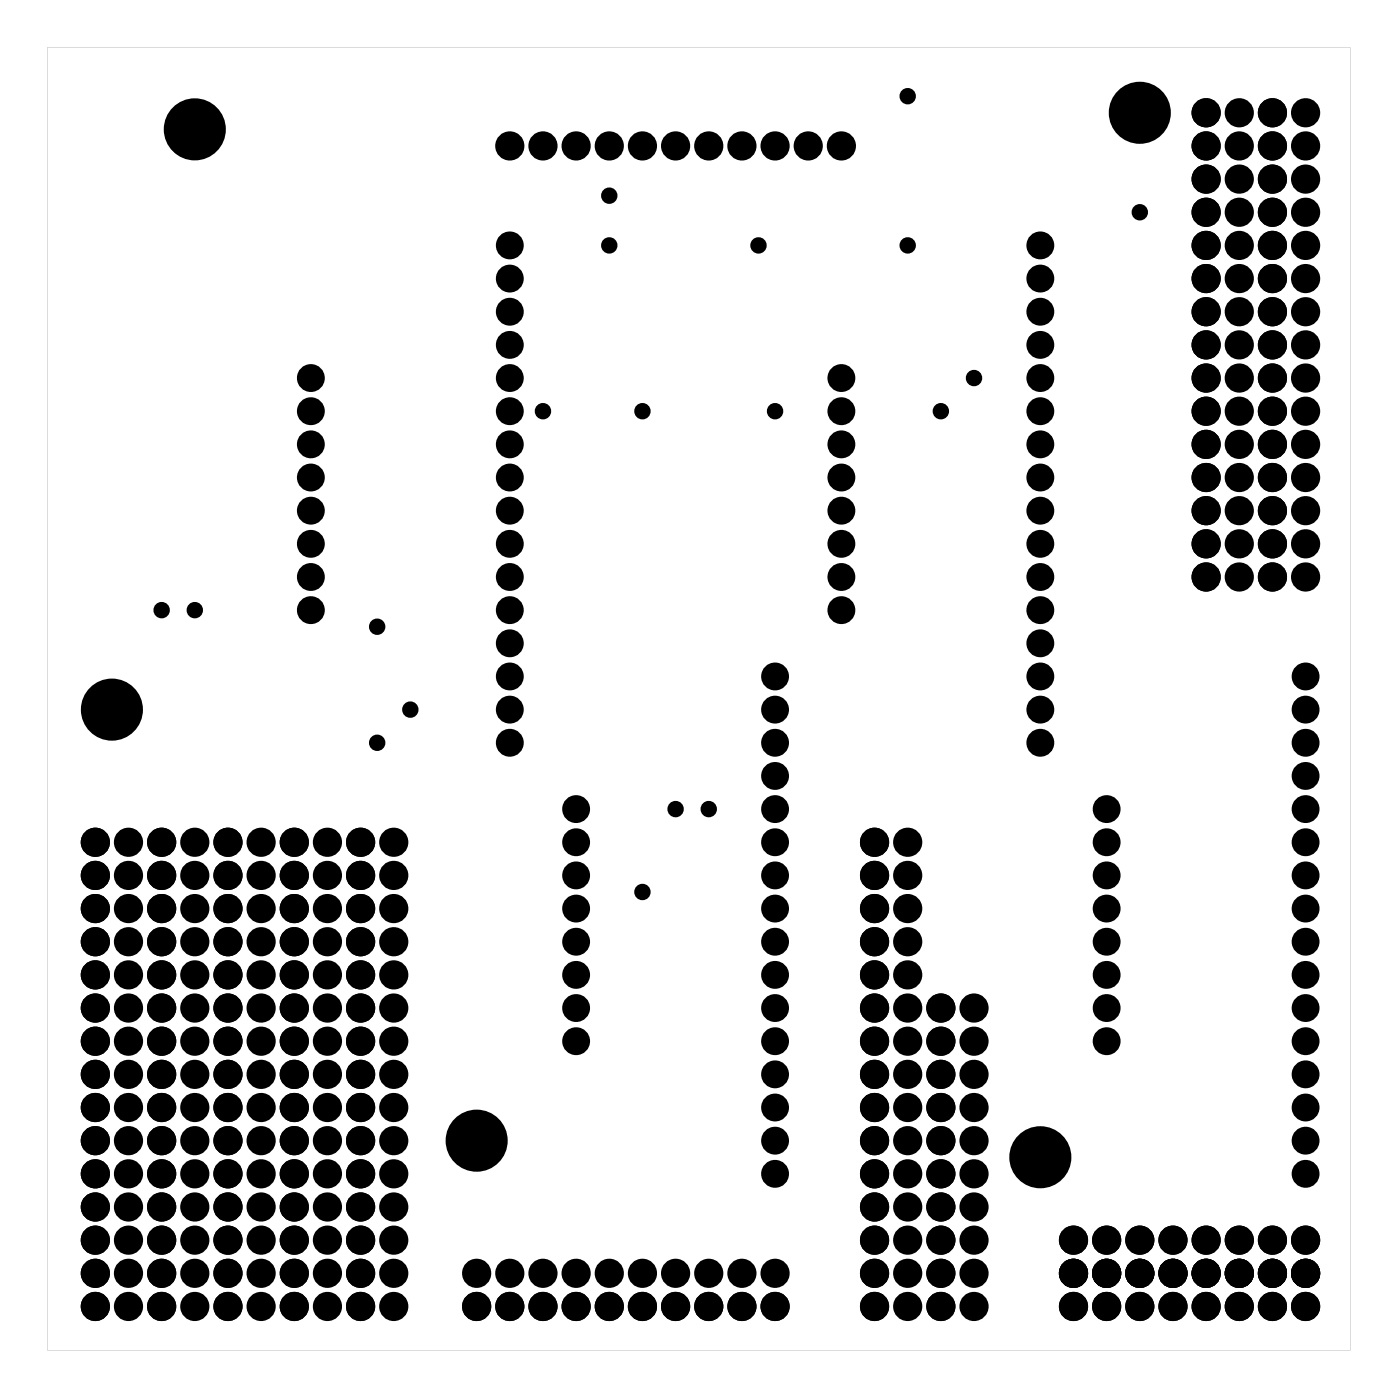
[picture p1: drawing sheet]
<svg xmlns="http://www.w3.org/2000/svg" width="107mm" height="107mm" viewBox="0 0 107 107" stroke-linecap="round" stroke-linejoin="round" font-family="sans-serif">
<path d="M3.6 3.6h99.8v99.8h-99.8zM3.6 3.6v99.8h99.8v-99.8z" fill="#000"/>
<g fill="#000">
<circle cx="14.9" cy="9.9" r="2"/>
<circle cx="39.1" cy="18.8" r=".72"/>
<circle cx="39.1" cy="11.2" r=".74"/>
<circle cx="41.6" cy="11.2" r=".74"/>
<circle cx="44.1" cy="11.2" r=".74"/>
<circle cx="46.7" cy="15" r=".35"/>
<circle cx="46.7" cy="18.8" r=".35"/>
<circle cx="46.7" cy="11.2" r=".74"/>
<circle cx="49.2" cy="11.2" r=".74"/>
<circle cx="51.8" cy="11.2" r=".74"/>
<circle cx="54.3" cy="11.2" r=".74"/>
<circle cx="56.8" cy="11.2" r=".74"/>
<circle cx="58.1" cy="18.8" r=".35"/>
<circle cx="59.4" cy="11.2" r=".74"/>
<circle cx="61.9" cy="11.2" r=".74"/>
<circle cx="64.5" cy="11.2" r=".74"/>
<circle cx="69.5" cy="7.4" r=".35"/>
<circle cx="69.5" cy="18.8" r=".35"/>
<circle cx="79.7" cy="18.8" r=".72"/>
<circle cx="87.3" cy="16.3" r=".35"/>
<circle cx="87.3" cy="8.6" r="2"/>
<circle cx="92.4" cy="18.8" r=".74"/>
<circle cx="92.4" cy="13.7" r=".74"/>
<circle cx="92.4" cy="16.3" r=".74"/>
<circle cx="92.4" cy="8.6" r=".74"/>
<circle cx="92.4" cy="11.2" r=".74"/>
<circle cx="94.9" cy="18.8" r=".74"/>
<circle cx="94.9" cy="13.7" r=".74"/>
<circle cx="94.9" cy="16.3" r=".74"/>
<circle cx="94.9" cy="8.6" r=".74"/>
<circle cx="94.9" cy="11.2" r=".74"/>
<circle cx="97.5" cy="18.8" r=".74"/>
<circle cx="97.5" cy="13.7" r=".74"/>
<circle cx="97.5" cy="16.3" r=".74"/>
<circle cx="97.5" cy="8.6" r=".74"/>
<circle cx="97.5" cy="11.2" r=".74"/>
<circle cx="100" cy="18.8" r=".74"/>
<circle cx="100" cy="13.7" r=".74"/>
<circle cx="100" cy="16.3" r=".74"/>
<circle cx="100" cy="8.6" r=".74"/>
<circle cx="100" cy="11.2" r=".74"/>
<circle cx="23.8" cy="36.6" r=".72"/>
<circle cx="23.8" cy="39.1" r=".72"/>
<circle cx="23.8" cy="34" r=".72"/>
<circle cx="23.8" cy="31.5" r=".72"/>
<circle cx="23.8" cy="29" r=".72"/>
<circle cx="39.1" cy="36.6" r=".72"/>
<circle cx="39.1" cy="39.1" r=".72"/>
<circle cx="39.1" cy="23.9" r=".72"/>
<circle cx="39.1" cy="21.3" r=".72"/>
<circle cx="39.1" cy="34" r=".72"/>
<circle cx="39.1" cy="29" r=".72"/>
<circle cx="39.1" cy="31.5" r=".72"/>
<circle cx="39.1" cy="26.4" r=".72"/>
<circle cx="41.6" cy="31.5" r=".35"/>
<circle cx="49.2" cy="31.5" r=".35"/>
<circle cx="59.4" cy="31.5" r=".35"/>
<circle cx="64.5" cy="36.6" r=".72"/>
<circle cx="64.5" cy="39.1" r=".72"/>
<circle cx="64.5" cy="29" r=".72"/>
<circle cx="64.5" cy="31.5" r=".72"/>
<circle cx="64.5" cy="34" r=".72"/>
<circle cx="72.1" cy="31.5" r=".35"/>
<circle cx="74.6" cy="29" r=".35"/>
<circle cx="79.7" cy="36.6" r=".72"/>
<circle cx="79.7" cy="39.1" r=".72"/>
<circle cx="79.7" cy="23.9" r=".72"/>
<circle cx="79.7" cy="21.3" r=".72"/>
<circle cx="79.7" cy="31.5" r=".72"/>
<circle cx="79.7" cy="29" r=".72"/>
<circle cx="79.7" cy="34" r=".72"/>
<circle cx="79.7" cy="26.4" r=".72"/>
<circle cx="92.4" cy="34" r=".74"/>
<circle cx="92.4" cy="31.5" r=".74"/>
<circle cx="92.4" cy="26.4" r=".74"/>
<circle cx="92.4" cy="29" r=".74"/>
<circle cx="92.4" cy="21.3" r=".74"/>
<circle cx="92.4" cy="23.9" r=".74"/>
<circle cx="92.4" cy="39.1" r=".74"/>
<circle cx="92.4" cy="36.6" r=".74"/>
<circle cx="94.9" cy="31.5" r=".74"/>
<circle cx="94.9" cy="34" r=".74"/>
<circle cx="94.9" cy="26.4" r=".74"/>
<circle cx="94.9" cy="29" r=".74"/>
<circle cx="94.9" cy="21.3" r=".74"/>
<circle cx="94.9" cy="23.9" r=".74"/>
<circle cx="94.9" cy="39.1" r=".74"/>
<circle cx="94.9" cy="36.6" r=".74"/>
<circle cx="97.5" cy="31.5" r=".74"/>
<circle cx="97.5" cy="34" r=".74"/>
<circle cx="97.5" cy="26.4" r=".74"/>
<circle cx="97.5" cy="29" r=".74"/>
<circle cx="97.5" cy="21.3" r=".74"/>
<circle cx="97.5" cy="23.9" r=".74"/>
<circle cx="97.5" cy="39.1" r=".74"/>
<circle cx="97.5" cy="36.6" r=".74"/>
<circle cx="100" cy="34" r=".74"/>
<circle cx="100" cy="31.5" r=".74"/>
<circle cx="100" cy="26.4" r=".74"/>
<circle cx="100" cy="29" r=".74"/>
<circle cx="100" cy="21.3" r=".74"/>
<circle cx="100" cy="23.9" r=".74"/>
<circle cx="100" cy="39.1" r=".74"/>
<circle cx="100" cy="36.6" r=".74"/>
<circle cx="8.6" cy="54.4" r="2"/>
<circle cx="12.4" cy="46.7" r=".35"/>
<circle cx="14.9" cy="46.7" r=".35"/>
<circle cx="23.8" cy="41.7" r=".72"/>
<circle cx="23.8" cy="46.7" r=".72"/>
<circle cx="23.8" cy="44.2" r=".72"/>
<circle cx="28.9" cy="48" r=".35"/>
<circle cx="28.9" cy="56.9" r=".35"/>
<circle cx="31.4" cy="54.4" r=".35"/>
<circle cx="39.1" cy="41.7" r=".72"/>
<circle cx="39.1" cy="46.7" r=".72"/>
<circle cx="39.1" cy="49.3" r=".72"/>
<circle cx="39.1" cy="51.8" r=".72"/>
<circle cx="39.1" cy="54.4" r=".72"/>
<circle cx="39.1" cy="56.9" r=".72"/>
<circle cx="39.1" cy="44.2" r=".72"/>
<circle cx="59.4" cy="59.4" r=".72"/>
<circle cx="59.4" cy="51.8" r=".72"/>
<circle cx="59.4" cy="54.4" r=".72"/>
<circle cx="59.4" cy="56.9" r=".72"/>
<circle cx="64.5" cy="41.7" r=".72"/>
<circle cx="64.5" cy="46.7" r=".72"/>
<circle cx="64.5" cy="44.2" r=".72"/>
<circle cx="79.7" cy="41.7" r=".72"/>
<circle cx="79.7" cy="46.7" r=".72"/>
<circle cx="79.7" cy="56.9" r=".72"/>
<circle cx="79.7" cy="49.3" r=".72"/>
<circle cx="79.7" cy="54.4" r=".72"/>
<circle cx="79.7" cy="51.8" r=".72"/>
<circle cx="79.7" cy="44.2" r=".72"/>
<circle cx="92.4" cy="41.7" r=".74"/>
<circle cx="92.4" cy="44.2" r=".74"/>
<circle cx="94.9" cy="44.2" r=".74"/>
<circle cx="94.9" cy="41.7" r=".74"/>
<circle cx="97.5" cy="41.7" r=".74"/>
<circle cx="97.5" cy="44.2" r=".74"/>
<circle cx="100" cy="41.7" r=".74"/>
<circle cx="100" cy="44.2" r=".74"/>
<circle cx="100" cy="54.4" r=".72"/>
<circle cx="100" cy="56.9" r=".72"/>
<circle cx="100" cy="51.8" r=".72"/>
<circle cx="100" cy="59.4" r=".72"/>
<circle cx="7.3" cy="72.1" r=".74"/>
<circle cx="7.3" cy="64.5" r=".74"/>
<circle cx="7.3" cy="67.1" r=".74"/>
<circle cx="7.3" cy="69.6" r=".74"/>
<circle cx="7.3" cy="79.8" r=".74"/>
<circle cx="7.3" cy="77.2" r=".74"/>
<circle cx="7.3" cy="74.7" r=".74"/>
<circle cx="9.8" cy="72.1" r=".74"/>
<circle cx="9.8" cy="67.1" r=".74"/>
<circle cx="9.8" cy="64.5" r=".74"/>
<circle cx="9.8" cy="69.6" r=".74"/>
<circle cx="9.8" cy="79.8" r=".74"/>
<circle cx="9.8" cy="77.2" r=".74"/>
<circle cx="9.8" cy="74.7" r=".74"/>
<circle cx="12.4" cy="72.1" r=".74"/>
<circle cx="12.4" cy="69.6" r=".74"/>
<circle cx="12.4" cy="64.5" r=".74"/>
<circle cx="12.4" cy="67.1" r=".74"/>
<circle cx="12.4" cy="79.8" r=".74"/>
<circle cx="12.4" cy="77.2" r=".74"/>
<circle cx="12.4" cy="74.7" r=".74"/>
<circle cx="14.9" cy="72.1" r=".74"/>
<circle cx="14.9" cy="69.6" r=".74"/>
<circle cx="14.9" cy="67.1" r=".74"/>
<circle cx="14.9" cy="64.5" r=".74"/>
<circle cx="14.9" cy="79.8" r=".74"/>
<circle cx="14.9" cy="77.2" r=".74"/>
<circle cx="14.9" cy="74.7" r=".74"/>
<circle cx="17.5" cy="67.1" r=".74"/>
<circle cx="17.5" cy="69.6" r=".74"/>
<circle cx="17.5" cy="64.5" r=".74"/>
<circle cx="17.5" cy="72.1" r=".74"/>
<circle cx="17.5" cy="79.8" r=".74"/>
<circle cx="17.5" cy="74.7" r=".74"/>
<circle cx="17.5" cy="77.2" r=".74"/>
<circle cx="20" cy="72.1" r=".74"/>
<circle cx="20" cy="67.1" r=".74"/>
<circle cx="20" cy="69.6" r=".74"/>
<circle cx="20" cy="64.5" r=".74"/>
<circle cx="20" cy="79.8" r=".74"/>
<circle cx="20" cy="77.2" r=".74"/>
<circle cx="20" cy="74.7" r=".74"/>
<circle cx="22.5" cy="64.5" r=".74"/>
<circle cx="22.5" cy="67.1" r=".74"/>
<circle cx="22.5" cy="72.1" r=".74"/>
<circle cx="22.5" cy="69.6" r=".74"/>
<circle cx="22.5" cy="79.8" r=".74"/>
<circle cx="22.5" cy="74.7" r=".74"/>
<circle cx="22.5" cy="77.2" r=".74"/>
<circle cx="25.1" cy="72.1" r=".74"/>
<circle cx="25.1" cy="67.1" r=".74"/>
<circle cx="25.1" cy="69.6" r=".74"/>
<circle cx="25.1" cy="64.5" r=".74"/>
<circle cx="25.1" cy="79.8" r=".74"/>
<circle cx="25.1" cy="77.2" r=".74"/>
<circle cx="25.1" cy="74.7" r=".74"/>
<circle cx="27.6" cy="64.5" r=".74"/>
<circle cx="27.6" cy="67.1" r=".74"/>
<circle cx="27.6" cy="69.6" r=".74"/>
<circle cx="27.6" cy="72.1" r=".74"/>
<circle cx="27.6" cy="79.8" r=".74"/>
<circle cx="27.6" cy="74.7" r=".74"/>
<circle cx="27.6" cy="77.2" r=".74"/>
<circle cx="30.2" cy="72.1" r=".74"/>
<circle cx="30.2" cy="67.1" r=".74"/>
<circle cx="30.2" cy="64.5" r=".74"/>
<circle cx="30.2" cy="69.6" r=".74"/>
<circle cx="30.2" cy="79.8" r=".74"/>
<circle cx="30.2" cy="77.2" r=".74"/>
<circle cx="30.2" cy="74.7" r=".74"/>
<circle cx="44.1" cy="62" r=".72"/>
<circle cx="44.1" cy="74.7" r=".72"/>
<circle cx="44.1" cy="69.6" r=".72"/>
<circle cx="44.1" cy="72.1" r=".72"/>
<circle cx="44.1" cy="64.5" r=".72"/>
<circle cx="44.1" cy="67.1" r=".72"/>
<circle cx="44.1" cy="79.8" r=".72"/>
<circle cx="44.1" cy="77.2" r=".72"/>
<circle cx="49.2" cy="68.3" r=".35"/>
<circle cx="51.8" cy="62" r=".35"/>
<circle cx="54.3" cy="62" r=".35"/>
<circle cx="59.4" cy="69.6" r=".72"/>
<circle cx="59.4" cy="72.1" r=".72"/>
<circle cx="59.4" cy="74.7" r=".72"/>
<circle cx="59.4" cy="62" r=".72"/>
<circle cx="59.4" cy="67.1" r=".72"/>
<circle cx="59.4" cy="64.5" r=".72"/>
<circle cx="59.4" cy="77.2" r=".72"/>
<circle cx="59.4" cy="79.8" r=".72"/>
<circle cx="67" cy="69.6" r=".74"/>
<circle cx="67" cy="72.1" r=".74"/>
<circle cx="67" cy="64.5" r=".74"/>
<circle cx="67" cy="67.1" r=".74"/>
<circle cx="67" cy="79.8" r=".74"/>
<circle cx="67" cy="77.2" r=".74"/>
<circle cx="67" cy="74.7" r=".74"/>
<circle cx="69.5" cy="72.1" r=".74"/>
<circle cx="69.5" cy="64.5" r=".74"/>
<circle cx="69.5" cy="67.1" r=".74"/>
<circle cx="69.5" cy="69.6" r=".74"/>
<circle cx="69.5" cy="79.8" r=".74"/>
<circle cx="69.5" cy="77.2" r=".74"/>
<circle cx="69.5" cy="74.7" r=".74"/>
<circle cx="72.1" cy="79.8" r=".74"/>
<circle cx="72.1" cy="77.2" r=".74"/>
<circle cx="74.6" cy="79.8" r=".74"/>
<circle cx="74.6" cy="77.2" r=".74"/>
<circle cx="84.8" cy="74.7" r=".72"/>
<circle cx="84.8" cy="62" r=".72"/>
<circle cx="84.8" cy="72.1" r=".72"/>
<circle cx="84.8" cy="64.5" r=".72"/>
<circle cx="84.8" cy="67.1" r=".72"/>
<circle cx="84.8" cy="69.6" r=".72"/>
<circle cx="84.8" cy="77.2" r=".72"/>
<circle cx="84.8" cy="79.8" r=".72"/>
<circle cx="100" cy="67.1" r=".72"/>
<circle cx="100" cy="64.5" r=".72"/>
<circle cx="100" cy="69.6" r=".72"/>
<circle cx="100" cy="72.1" r=".72"/>
<circle cx="100" cy="62" r=".72"/>
<circle cx="100" cy="74.7" r=".72"/>
<circle cx="100" cy="79.8" r=".72"/>
<circle cx="100" cy="77.2" r=".72"/>
<circle cx="7.3" cy="89.9" r=".74"/>
<circle cx="7.3" cy="95" r=".74"/>
<circle cx="7.3" cy="92.5" r=".74"/>
<circle cx="7.3" cy="87.4" r=".74"/>
<circle cx="7.3" cy="84.8" r=".74"/>
<circle cx="7.3" cy="82.3" r=".74"/>
<circle cx="7.3" cy="97.5" r=".74"/>
<circle cx="9.8" cy="89.9" r=".74"/>
<circle cx="9.8" cy="95" r=".74"/>
<circle cx="9.8" cy="92.5" r=".74"/>
<circle cx="9.8" cy="84.8" r=".74"/>
<circle cx="9.8" cy="87.4" r=".74"/>
<circle cx="9.8" cy="82.3" r=".74"/>
<circle cx="9.8" cy="97.5" r=".74"/>
<circle cx="12.4" cy="89.9" r=".74"/>
<circle cx="12.4" cy="92.5" r=".74"/>
<circle cx="12.4" cy="95" r=".74"/>
<circle cx="12.4" cy="87.4" r=".74"/>
<circle cx="12.4" cy="84.8" r=".74"/>
<circle cx="12.4" cy="82.3" r=".74"/>
<circle cx="12.4" cy="97.5" r=".74"/>
<circle cx="14.9" cy="89.9" r=".74"/>
<circle cx="14.9" cy="95" r=".74"/>
<circle cx="14.9" cy="92.5" r=".74"/>
<circle cx="14.9" cy="84.8" r=".74"/>
<circle cx="14.9" cy="87.4" r=".74"/>
<circle cx="14.9" cy="82.3" r=".74"/>
<circle cx="14.9" cy="97.5" r=".74"/>
<circle cx="17.5" cy="89.9" r=".74"/>
<circle cx="17.5" cy="92.5" r=".74"/>
<circle cx="17.5" cy="95" r=".74"/>
<circle cx="17.5" cy="87.4" r=".74"/>
<circle cx="17.5" cy="84.8" r=".74"/>
<circle cx="17.5" cy="82.3" r=".74"/>
<circle cx="17.5" cy="97.5" r=".74"/>
<circle cx="20" cy="89.9" r=".74"/>
<circle cx="20" cy="95" r=".74"/>
<circle cx="20" cy="92.5" r=".74"/>
<circle cx="20" cy="84.8" r=".74"/>
<circle cx="20" cy="87.4" r=".74"/>
<circle cx="20" cy="82.3" r=".74"/>
<circle cx="20" cy="97.5" r=".74"/>
<circle cx="22.5" cy="89.9" r=".74"/>
<circle cx="22.5" cy="92.5" r=".74"/>
<circle cx="22.5" cy="95" r=".74"/>
<circle cx="22.5" cy="84.8" r=".74"/>
<circle cx="22.5" cy="87.4" r=".74"/>
<circle cx="22.5" cy="82.3" r=".74"/>
<circle cx="22.5" cy="97.5" r=".74"/>
<circle cx="25.1" cy="89.9" r=".74"/>
<circle cx="25.1" cy="95" r=".74"/>
<circle cx="25.1" cy="92.5" r=".74"/>
<circle cx="25.1" cy="87.4" r=".74"/>
<circle cx="25.1" cy="84.8" r=".74"/>
<circle cx="25.1" cy="82.3" r=".74"/>
<circle cx="25.1" cy="97.5" r=".74"/>
<circle cx="27.6" cy="89.9" r=".74"/>
<circle cx="27.6" cy="92.5" r=".74"/>
<circle cx="27.6" cy="95" r=".74"/>
<circle cx="27.6" cy="84.8" r=".74"/>
<circle cx="27.6" cy="87.4" r=".74"/>
<circle cx="27.6" cy="82.3" r=".74"/>
<circle cx="27.6" cy="97.5" r=".74"/>
<circle cx="30.2" cy="89.9" r=".74"/>
<circle cx="30.2" cy="95" r=".74"/>
<circle cx="30.2" cy="92.5" r=".74"/>
<circle cx="30.2" cy="84.8" r=".74"/>
<circle cx="30.2" cy="87.4" r=".74"/>
<circle cx="30.2" cy="82.3" r=".74"/>
<circle cx="30.2" cy="97.5" r=".74"/>
<circle cx="36.5" cy="87.4" r="2"/>
<circle cx="36.5" cy="97.5" r=".74"/>
<circle cx="39.1" cy="97.5" r=".74"/>
<circle cx="41.6" cy="97.5" r=".74"/>
<circle cx="44.1" cy="97.5" r=".74"/>
<circle cx="46.7" cy="97.5" r=".74"/>
<circle cx="49.2" cy="97.5" r=".74"/>
<circle cx="51.8" cy="97.5" r=".74"/>
<circle cx="54.3" cy="97.5" r=".74"/>
<circle cx="56.8" cy="97.5" r=".74"/>
<circle cx="59.4" cy="84.8" r=".72"/>
<circle cx="59.4" cy="87.4" r=".72"/>
<circle cx="59.4" cy="89.9" r=".72"/>
<circle cx="59.4" cy="82.3" r=".72"/>
<circle cx="59.4" cy="97.5" r=".74"/>
<circle cx="67" cy="89.9" r=".74"/>
<circle cx="67" cy="95" r=".74"/>
<circle cx="67" cy="92.5" r=".74"/>
<circle cx="67" cy="84.8" r=".74"/>
<circle cx="67" cy="87.4" r=".74"/>
<circle cx="67" cy="82.3" r=".74"/>
<circle cx="67" cy="97.5" r=".74"/>
<circle cx="69.5" cy="89.9" r=".74"/>
<circle cx="69.5" cy="95" r=".74"/>
<circle cx="69.5" cy="92.5" r=".74"/>
<circle cx="69.5" cy="87.4" r=".74"/>
<circle cx="69.5" cy="84.8" r=".74"/>
<circle cx="69.5" cy="82.3" r=".74"/>
<circle cx="69.5" cy="97.5" r=".74"/>
<circle cx="72.1" cy="89.9" r=".74"/>
<circle cx="72.1" cy="95" r=".74"/>
<circle cx="72.1" cy="92.5" r=".74"/>
<circle cx="72.1" cy="84.8" r=".74"/>
<circle cx="72.1" cy="87.4" r=".74"/>
<circle cx="72.1" cy="82.3" r=".74"/>
<circle cx="72.1" cy="97.5" r=".74"/>
<circle cx="74.6" cy="89.9" r=".74"/>
<circle cx="74.6" cy="95" r=".74"/>
<circle cx="74.6" cy="92.5" r=".74"/>
<circle cx="74.6" cy="87.4" r=".74"/>
<circle cx="74.6" cy="84.8" r=".74"/>
<circle cx="74.6" cy="82.3" r=".74"/>
<circle cx="74.6" cy="97.5" r=".74"/>
<circle cx="79.7" cy="88.6" r="2"/>
<circle cx="82.2" cy="95" r=".74"/>
<circle cx="82.2" cy="97.5" r=".74"/>
<circle cx="84.8" cy="95" r=".74"/>
<circle cx="84.8" cy="97.5" r=".74"/>
<circle cx="87.3" cy="95" r=".74"/>
<circle cx="87.3" cy="97.5" r=".74"/>
<circle cx="89.9" cy="95" r=".74"/>
<circle cx="89.9" cy="97.5" r=".74"/>
<circle cx="92.4" cy="95" r=".74"/>
<circle cx="92.4" cy="97.5" r=".74"/>
<circle cx="94.9" cy="95" r=".74"/>
<circle cx="94.9" cy="97.5" r=".74"/>
<circle cx="97.5" cy="95" r=".74"/>
<circle cx="97.5" cy="97.5" r=".74"/>
<circle cx="100" cy="84.8" r=".72"/>
<circle cx="100" cy="87.4" r=".72"/>
<circle cx="100" cy="89.9" r=".72"/>
<circle cx="100" cy="82.3" r=".72"/>
<circle cx="100" cy="95" r=".74"/>
<circle cx="100" cy="97.5" r=".74"/>
<circle cx="7.3" cy="100.1" r=".74"/>
<circle cx="9.8" cy="100.1" r=".74"/>
<circle cx="12.4" cy="100.1" r=".74"/>
<circle cx="14.9" cy="100.1" r=".74"/>
<circle cx="17.5" cy="100.1" r=".74"/>
<circle cx="20" cy="100.1" r=".74"/>
<circle cx="22.5" cy="100.1" r=".74"/>
<circle cx="25.1" cy="100.1" r=".74"/>
<circle cx="27.6" cy="100.1" r=".74"/>
<circle cx="30.2" cy="100.1" r=".74"/>
<circle cx="36.5" cy="100.1" r=".74"/>
<circle cx="39.1" cy="100.1" r=".74"/>
<circle cx="41.6" cy="100.1" r=".74"/>
<circle cx="44.1" cy="100.1" r=".74"/>
<circle cx="46.7" cy="100.1" r=".74"/>
<circle cx="49.2" cy="100.1" r=".74"/>
<circle cx="51.8" cy="100.1" r=".74"/>
<circle cx="54.3" cy="100.1" r=".74"/>
<circle cx="56.8" cy="100.1" r=".74"/>
<circle cx="59.4" cy="100.1" r=".74"/>
<circle cx="67" cy="100.1" r=".74"/>
<circle cx="69.5" cy="100.1" r=".74"/>
<circle cx="72.1" cy="100.1" r=".74"/>
<circle cx="74.6" cy="100.1" r=".74"/>
<circle cx="82.2" cy="100.1" r=".74"/>
<circle cx="84.8" cy="100.1" r=".74"/>
<circle cx="87.3" cy="100.1" r=".74"/>
<circle cx="89.9" cy="100.1" r=".74"/>
<circle cx="92.4" cy="100.1" r=".74"/>
<circle cx="94.9" cy="100.1" r=".74"/>
<circle cx="97.5" cy="100.1" r=".74"/>
<circle cx="100" cy="100.1" r=".74"/>
</g>
<g fill="none" stroke="#000" stroke-width=".55">
<circle cx="46.7" cy="15" r=".35"/>
<circle cx="46.7" cy="18.8" r=".35"/>
<circle cx="58.1" cy="18.8" r=".35"/>
<circle cx="69.5" cy="18.8" r=".35"/>
<circle cx="69.5" cy="7.4" r=".35"/>
<circle cx="87.3" cy="16.3" r=".35"/>
<circle cx="41.6" cy="31.5" r=".35"/>
<circle cx="49.2" cy="31.5" r=".35"/>
<circle cx="59.4" cy="31.5" r=".35"/>
<circle cx="72.1" cy="31.5" r=".35"/>
<circle cx="74.6" cy="29" r=".35"/>
<circle cx="12.4" cy="46.7" r=".35"/>
<circle cx="14.9" cy="46.7" r=".35"/>
<circle cx="28.9" cy="56.9" r=".35"/>
<circle cx="28.9" cy="48" r=".35"/>
<circle cx="31.4" cy="54.4" r=".35"/>
<circle cx="49.2" cy="68.3" r=".35"/>
<circle cx="51.8" cy="62" r=".35"/>
<circle cx="54.3" cy="62" r=".35"/>
</g>
<g fill="none" stroke="#000" stroke-width=".76" stroke-linecap="butt">
<circle cx="39.1" cy="11.2" r=".74"/>
<circle cx="41.6" cy="11.2" r=".74"/>
<circle cx="44.1" cy="11.2" r=".74"/>
<circle cx="46.7" cy="11.2" r=".74"/>
<circle cx="49.2" cy="11.2" r=".74"/>
<circle cx="51.8" cy="11.2" r=".74"/>
<circle cx="54.3" cy="11.2" r=".74"/>
<circle cx="56.8" cy="11.2" r=".74"/>
<circle cx="59.4" cy="11.2" r=".74"/>
<circle cx="61.9" cy="11.2" r=".74"/>
<circle cx="64.5" cy="11.2" r=".74"/>
<circle cx="92.4" cy="11.2" r=".74"/>
<circle cx="92.4" cy="8.6" r=".74"/>
<circle cx="92.4" cy="13.7" r=".74"/>
<circle cx="92.4" cy="16.3" r=".74"/>
<circle cx="92.4" cy="18.8" r=".74"/>
<circle cx="94.9" cy="11.2" r=".74"/>
<circle cx="94.9" cy="8.6" r=".74"/>
<circle cx="94.9" cy="16.3" r=".74"/>
<circle cx="94.9" cy="13.7" r=".74"/>
<circle cx="94.9" cy="18.8" r=".74"/>
<circle cx="97.5" cy="11.2" r=".74"/>
<circle cx="97.5" cy="8.6" r=".74"/>
<circle cx="97.5" cy="16.3" r=".74"/>
<circle cx="97.5" cy="13.7" r=".74"/>
<circle cx="97.5" cy="18.8" r=".74"/>
<circle cx="100" cy="11.2" r=".74"/>
<circle cx="100" cy="8.6" r=".74"/>
<circle cx="100" cy="16.3" r=".74"/>
<circle cx="100" cy="13.7" r=".74"/>
<circle cx="100" cy="18.8" r=".74"/>
<circle cx="92.4" cy="36.6" r=".74"/>
<circle cx="92.4" cy="31.5" r=".74"/>
<circle cx="92.4" cy="39.1" r=".74"/>
<circle cx="92.4" cy="34" r=".74"/>
<circle cx="92.4" cy="29" r=".74"/>
<circle cx="92.4" cy="26.4" r=".74"/>
<circle cx="92.4" cy="21.3" r=".74"/>
<circle cx="92.4" cy="23.9" r=".74"/>
<circle cx="94.9" cy="34" r=".74"/>
<circle cx="94.9" cy="31.5" r=".74"/>
<circle cx="94.9" cy="36.6" r=".74"/>
<circle cx="94.9" cy="39.1" r=".74"/>
<circle cx="94.9" cy="29" r=".74"/>
<circle cx="94.9" cy="26.4" r=".74"/>
<circle cx="94.9" cy="23.9" r=".74"/>
<circle cx="94.9" cy="21.3" r=".74"/>
<circle cx="97.5" cy="39.1" r=".74"/>
<circle cx="97.5" cy="34" r=".74"/>
<circle cx="97.5" cy="36.6" r=".74"/>
<circle cx="97.5" cy="31.5" r=".74"/>
<circle cx="97.5" cy="29" r=".74"/>
<circle cx="97.5" cy="26.4" r=".74"/>
<circle cx="97.5" cy="23.9" r=".74"/>
<circle cx="97.5" cy="21.3" r=".74"/>
<circle cx="100" cy="39.1" r=".74"/>
<circle cx="100" cy="34" r=".74"/>
<circle cx="100" cy="31.5" r=".74"/>
<circle cx="100" cy="36.6" r=".74"/>
<circle cx="100" cy="29" r=".74"/>
<circle cx="100" cy="26.4" r=".74"/>
<circle cx="100" cy="23.9" r=".74"/>
<circle cx="100" cy="21.3" r=".74"/>
<circle cx="92.4" cy="44.2" r=".74"/>
<circle cx="92.4" cy="41.7" r=".74"/>
<circle cx="94.9" cy="44.2" r=".74"/>
<circle cx="94.9" cy="41.7" r=".74"/>
<circle cx="97.5" cy="41.7" r=".74"/>
<circle cx="97.5" cy="44.2" r=".74"/>
<circle cx="100" cy="44.2" r=".74"/>
<circle cx="100" cy="41.7" r=".74"/>
<circle cx="7.3" cy="67.1" r=".74"/>
<circle cx="7.3" cy="64.5" r=".74"/>
<circle cx="7.3" cy="69.6" r=".74"/>
<circle cx="7.3" cy="72.1" r=".74"/>
<circle cx="7.3" cy="77.2" r=".74"/>
<circle cx="7.3" cy="74.7" r=".74"/>
<circle cx="7.3" cy="79.8" r=".74"/>
<circle cx="9.8" cy="67.1" r=".74"/>
<circle cx="9.8" cy="64.5" r=".74"/>
<circle cx="9.8" cy="69.6" r=".74"/>
<circle cx="9.8" cy="72.1" r=".74"/>
<circle cx="9.8" cy="77.2" r=".74"/>
<circle cx="9.8" cy="74.7" r=".74"/>
<circle cx="9.8" cy="79.8" r=".74"/>
<circle cx="12.4" cy="67.1" r=".74"/>
<circle cx="12.4" cy="64.5" r=".74"/>
<circle cx="12.4" cy="69.6" r=".74"/>
<circle cx="12.4" cy="72.1" r=".74"/>
<circle cx="12.4" cy="77.2" r=".74"/>
<circle cx="12.4" cy="74.7" r=".74"/>
<circle cx="12.4" cy="79.8" r=".74"/>
<circle cx="14.9" cy="67.1" r=".74"/>
<circle cx="14.9" cy="64.5" r=".74"/>
<circle cx="14.9" cy="69.6" r=".74"/>
<circle cx="14.9" cy="72.1" r=".74"/>
<circle cx="14.9" cy="79.8" r=".74"/>
<circle cx="14.9" cy="74.7" r=".74"/>
<circle cx="14.9" cy="77.2" r=".74"/>
<circle cx="17.5" cy="67.1" r=".74"/>
<circle cx="17.5" cy="64.5" r=".74"/>
<circle cx="17.5" cy="69.6" r=".74"/>
<circle cx="17.5" cy="72.1" r=".74"/>
<circle cx="17.5" cy="77.2" r=".74"/>
<circle cx="17.5" cy="79.8" r=".74"/>
<circle cx="17.5" cy="74.7" r=".74"/>
<circle cx="20" cy="67.1" r=".74"/>
<circle cx="20" cy="64.5" r=".74"/>
<circle cx="20" cy="69.6" r=".74"/>
<circle cx="20" cy="72.1" r=".74"/>
<circle cx="20" cy="77.2" r=".74"/>
<circle cx="20" cy="74.7" r=".74"/>
<circle cx="20" cy="79.8" r=".74"/>
<circle cx="22.5" cy="67.1" r=".74"/>
<circle cx="22.5" cy="64.5" r=".74"/>
<circle cx="22.5" cy="69.6" r=".74"/>
<circle cx="22.5" cy="72.1" r=".74"/>
<circle cx="22.5" cy="74.7" r=".74"/>
<circle cx="22.5" cy="77.2" r=".74"/>
<circle cx="22.5" cy="79.8" r=".74"/>
<circle cx="25.1" cy="67.1" r=".74"/>
<circle cx="25.1" cy="64.5" r=".74"/>
<circle cx="25.1" cy="72.1" r=".74"/>
<circle cx="25.1" cy="69.6" r=".74"/>
<circle cx="25.1" cy="77.2" r=".74"/>
<circle cx="25.1" cy="74.7" r=".74"/>
<circle cx="25.1" cy="79.8" r=".74"/>
<circle cx="27.6" cy="67.1" r=".74"/>
<circle cx="27.6" cy="64.5" r=".74"/>
<circle cx="27.6" cy="69.6" r=".74"/>
<circle cx="27.6" cy="72.1" r=".74"/>
<circle cx="27.6" cy="77.2" r=".74"/>
<circle cx="27.6" cy="74.7" r=".74"/>
<circle cx="27.6" cy="79.8" r=".74"/>
<circle cx="30.2" cy="67.1" r=".74"/>
<circle cx="30.2" cy="64.5" r=".74"/>
<circle cx="30.2" cy="69.6" r=".74"/>
<circle cx="30.2" cy="72.1" r=".74"/>
<circle cx="30.2" cy="74.7" r=".74"/>
<circle cx="30.2" cy="79.8" r=".74"/>
<circle cx="30.2" cy="77.2" r=".74"/>
<circle cx="67" cy="67.1" r=".74"/>
<circle cx="67" cy="64.5" r=".74"/>
<circle cx="67" cy="72.1" r=".74"/>
<circle cx="67" cy="69.6" r=".74"/>
<circle cx="67" cy="77.2" r=".74"/>
<circle cx="67" cy="74.7" r=".74"/>
<circle cx="67" cy="79.8" r=".74"/>
<circle cx="69.5" cy="67.1" r=".74"/>
<circle cx="69.5" cy="64.5" r=".74"/>
<circle cx="69.5" cy="72.1" r=".74"/>
<circle cx="69.5" cy="69.6" r=".74"/>
<circle cx="69.5" cy="77.2" r=".74"/>
<circle cx="69.5" cy="74.7" r=".74"/>
<circle cx="69.5" cy="79.8" r=".74"/>
<circle cx="72.1" cy="79.8" r=".74"/>
<circle cx="72.1" cy="77.2" r=".74"/>
<circle cx="74.6" cy="79.8" r=".74"/>
<circle cx="74.6" cy="77.2" r=".74"/>
<circle cx="7.3" cy="97.5" r=".74"/>
<circle cx="7.3" cy="87.4" r=".74"/>
<circle cx="7.3" cy="95" r=".74"/>
<circle cx="7.3" cy="89.9" r=".74"/>
<circle cx="7.3" cy="92.5" r=".74"/>
<circle cx="7.3" cy="84.8" r=".74"/>
<circle cx="7.3" cy="82.3" r=".74"/>
<circle cx="9.8" cy="87.4" r=".74"/>
<circle cx="9.8" cy="89.9" r=".74"/>
<circle cx="9.8" cy="97.5" r=".74"/>
<circle cx="9.8" cy="95" r=".74"/>
<circle cx="9.8" cy="92.5" r=".74"/>
<circle cx="9.8" cy="84.8" r=".74"/>
<circle cx="9.8" cy="82.3" r=".74"/>
<circle cx="12.4" cy="89.9" r=".74"/>
<circle cx="12.4" cy="95" r=".74"/>
<circle cx="12.4" cy="97.5" r=".74"/>
<circle cx="12.4" cy="87.4" r=".74"/>
<circle cx="12.4" cy="92.5" r=".74"/>
<circle cx="12.4" cy="84.8" r=".74"/>
<circle cx="12.4" cy="82.3" r=".74"/>
<circle cx="14.9" cy="97.5" r=".74"/>
<circle cx="14.9" cy="87.4" r=".74"/>
<circle cx="14.9" cy="89.9" r=".74"/>
<circle cx="14.9" cy="92.5" r=".74"/>
<circle cx="14.9" cy="95" r=".74"/>
<circle cx="14.9" cy="84.8" r=".74"/>
<circle cx="14.9" cy="82.3" r=".74"/>
<circle cx="17.5" cy="87.4" r=".74"/>
<circle cx="17.5" cy="95" r=".74"/>
<circle cx="17.5" cy="97.5" r=".74"/>
<circle cx="17.5" cy="89.9" r=".74"/>
<circle cx="17.5" cy="92.5" r=".74"/>
<circle cx="17.5" cy="84.8" r=".74"/>
<circle cx="17.5" cy="82.3" r=".74"/>
<circle cx="20" cy="97.5" r=".74"/>
<circle cx="20" cy="87.4" r=".74"/>
<circle cx="20" cy="95" r=".74"/>
<circle cx="20" cy="89.9" r=".74"/>
<circle cx="20" cy="92.5" r=".74"/>
<circle cx="20" cy="84.8" r=".74"/>
<circle cx="20" cy="82.3" r=".74"/>
<circle cx="22.5" cy="95" r=".74"/>
<circle cx="22.5" cy="92.5" r=".74"/>
<circle cx="22.5" cy="87.4" r=".74"/>
<circle cx="22.5" cy="97.5" r=".74"/>
<circle cx="22.5" cy="89.9" r=".74"/>
<circle cx="22.5" cy="84.8" r=".74"/>
<circle cx="22.5" cy="82.3" r=".74"/>
<circle cx="25.1" cy="97.5" r=".74"/>
<circle cx="25.1" cy="89.9" r=".74"/>
<circle cx="25.1" cy="95" r=".74"/>
<circle cx="25.1" cy="87.4" r=".74"/>
<circle cx="25.1" cy="92.5" r=".74"/>
<circle cx="25.1" cy="84.8" r=".74"/>
<circle cx="25.1" cy="82.3" r=".74"/>
<circle cx="27.6" cy="87.4" r=".74"/>
<circle cx="27.6" cy="89.9" r=".74"/>
<circle cx="27.6" cy="95" r=".74"/>
<circle cx="27.6" cy="97.5" r=".74"/>
<circle cx="27.6" cy="92.5" r=".74"/>
<circle cx="27.6" cy="84.8" r=".74"/>
<circle cx="27.6" cy="82.3" r=".74"/>
<circle cx="30.2" cy="97.5" r=".74"/>
<circle cx="30.2" cy="95" r=".74"/>
<circle cx="30.2" cy="92.5" r=".74"/>
<circle cx="30.2" cy="87.4" r=".74"/>
<circle cx="30.2" cy="89.9" r=".74"/>
<circle cx="30.2" cy="84.8" r=".74"/>
<circle cx="30.2" cy="82.3" r=".74"/>
<circle cx="36.5" cy="97.5" r=".74"/>
<circle cx="39.1" cy="97.5" r=".74"/>
<circle cx="41.6" cy="97.5" r=".74"/>
<circle cx="44.1" cy="97.5" r=".74"/>
<circle cx="46.7" cy="97.5" r=".74"/>
<circle cx="49.2" cy="97.5" r=".74"/>
<circle cx="51.8" cy="97.5" r=".74"/>
<circle cx="54.3" cy="97.5" r=".74"/>
<circle cx="56.8" cy="97.5" r=".74"/>
<circle cx="59.4" cy="97.5" r=".74"/>
<circle cx="67" cy="89.9" r=".74"/>
<circle cx="67" cy="95" r=".74"/>
<circle cx="67" cy="97.5" r=".74"/>
<circle cx="67" cy="92.5" r=".74"/>
<circle cx="67" cy="87.4" r=".74"/>
<circle cx="67" cy="84.8" r=".74"/>
<circle cx="67" cy="82.3" r=".74"/>
<circle cx="69.5" cy="95" r=".74"/>
<circle cx="69.5" cy="97.5" r=".74"/>
<circle cx="69.5" cy="87.4" r=".74"/>
<circle cx="69.5" cy="92.5" r=".74"/>
<circle cx="69.5" cy="89.9" r=".74"/>
<circle cx="69.5" cy="84.8" r=".74"/>
<circle cx="69.5" cy="82.3" r=".74"/>
<circle cx="72.1" cy="97.5" r=".74"/>
<circle cx="72.1" cy="84.8" r=".74"/>
<circle cx="72.1" cy="82.3" r=".74"/>
<circle cx="72.1" cy="92.5" r=".74"/>
<circle cx="72.1" cy="87.4" r=".74"/>
<circle cx="72.1" cy="89.9" r=".74"/>
<circle cx="72.1" cy="95" r=".74"/>
<circle cx="74.6" cy="97.5" r=".74"/>
<circle cx="74.6" cy="82.3" r=".74"/>
<circle cx="74.6" cy="84.8" r=".74"/>
<circle cx="74.6" cy="95" r=".74"/>
<circle cx="74.6" cy="89.9" r=".74"/>
<circle cx="74.6" cy="92.5" r=".74"/>
<circle cx="74.6" cy="87.4" r=".74"/>
<circle cx="82.2" cy="95" r=".74"/>
<circle cx="82.2" cy="97.5" r=".74"/>
<circle cx="84.8" cy="95" r=".74"/>
<circle cx="84.8" cy="97.5" r=".74"/>
<circle cx="87.3" cy="97.5" r=".74"/>
<circle cx="87.3" cy="95" r=".74"/>
<circle cx="89.9" cy="97.5" r=".74"/>
<circle cx="89.9" cy="95" r=".74"/>
<circle cx="92.4" cy="95" r=".74"/>
<circle cx="92.4" cy="97.5" r=".74"/>
<circle cx="94.9" cy="97.5" r=".74"/>
<circle cx="94.9" cy="95" r=".74"/>
<circle cx="97.5" cy="97.5" r=".74"/>
<circle cx="97.5" cy="95" r=".74"/>
<circle cx="100" cy="97.5" r=".74"/>
<circle cx="100" cy="95" r=".74"/>
<circle cx="7.3" cy="100.1" r=".74"/>
<circle cx="9.8" cy="100.1" r=".74"/>
<circle cx="12.4" cy="100.1" r=".74"/>
<circle cx="14.9" cy="100.1" r=".74"/>
<circle cx="17.5" cy="100.1" r=".74"/>
<circle cx="20" cy="100.1" r=".74"/>
<circle cx="22.5" cy="100.1" r=".74"/>
<circle cx="25.1" cy="100.1" r=".74"/>
<circle cx="27.6" cy="100.1" r=".74"/>
<circle cx="30.2" cy="100.1" r=".74"/>
<circle cx="36.5" cy="100.1" r=".74"/>
<circle cx="39.1" cy="100.1" r=".74"/>
<circle cx="41.6" cy="100.1" r=".74"/>
<circle cx="44.1" cy="100.1" r=".74"/>
<circle cx="46.7" cy="100.1" r=".74"/>
<circle cx="49.2" cy="100.1" r=".74"/>
<circle cx="51.8" cy="100.1" r=".74"/>
<circle cx="54.3" cy="100.1" r=".74"/>
<circle cx="56.8" cy="100.1" r=".74"/>
<circle cx="59.4" cy="100.1" r=".74"/>
<circle cx="67" cy="100.1" r=".74"/>
<circle cx="69.5" cy="100.1" r=".74"/>
<circle cx="72.1" cy="100.1" r=".74"/>
<circle cx="74.6" cy="100.1" r=".74"/>
<circle cx="82.2" cy="100.1" r=".74"/>
<circle cx="84.8" cy="100.1" r=".74"/>
<circle cx="87.3" cy="100.1" r=".74"/>
<circle cx="89.9" cy="100.1" r=".74"/>
<circle cx="92.4" cy="100.1" r=".74"/>
<circle cx="94.9" cy="100.1" r=".74"/>
<circle cx="97.5" cy="100.1" r=".74"/>
<circle cx="100" cy="100.1" r=".74"/>
</g>
<g fill="none" stroke="#000" stroke-width=".75" stroke-linecap="butt">
<circle cx="14.9" cy="9.9" r="2"/>
<circle cx="87.3" cy="8.6" r="2"/>
<circle cx="8.6" cy="54.4" r="2"/>
<circle cx="36.5" cy="87.4" r="2"/>
<circle cx="79.7" cy="88.6" r="2"/>
</g>
<g fill="none" stroke="#000" stroke-width=".69" stroke-linecap="butt">
<circle cx="39.1" cy="18.8" r=".72"/>
<circle cx="79.7" cy="18.8" r=".72"/>
<circle cx="23.8" cy="34" r=".72"/>
<circle cx="23.8" cy="29" r=".72"/>
<circle cx="23.8" cy="31.5" r=".72"/>
<circle cx="23.8" cy="36.6" r=".72"/>
<circle cx="23.8" cy="39.1" r=".72"/>
<circle cx="39.1" cy="23.9" r=".72"/>
<circle cx="39.1" cy="26.4" r=".72"/>
<circle cx="39.1" cy="34" r=".72"/>
<circle cx="39.1" cy="21.3" r=".72"/>
<circle cx="39.1" cy="29" r=".72"/>
<circle cx="39.1" cy="31.5" r=".72"/>
<circle cx="39.1" cy="36.6" r=".72"/>
<circle cx="39.1" cy="39.1" r=".72"/>
<circle cx="64.5" cy="34" r=".72"/>
<circle cx="64.5" cy="31.5" r=".72"/>
<circle cx="64.5" cy="29" r=".72"/>
<circle cx="64.5" cy="36.6" r=".72"/>
<circle cx="64.5" cy="39.1" r=".72"/>
<circle cx="79.7" cy="34" r=".72"/>
<circle cx="79.7" cy="23.9" r=".72"/>
<circle cx="79.7" cy="26.4" r=".72"/>
<circle cx="79.7" cy="31.5" r=".72"/>
<circle cx="79.7" cy="29" r=".72"/>
<circle cx="79.7" cy="21.3" r=".72"/>
<circle cx="79.7" cy="36.6" r=".72"/>
<circle cx="79.7" cy="39.1" r=".72"/>
<circle cx="23.8" cy="46.7" r=".72"/>
<circle cx="23.8" cy="44.2" r=".72"/>
<circle cx="23.8" cy="41.7" r=".72"/>
<circle cx="39.1" cy="54.4" r=".72"/>
<circle cx="39.1" cy="56.9" r=".72"/>
<circle cx="39.1" cy="46.7" r=".72"/>
<circle cx="39.1" cy="41.7" r=".72"/>
<circle cx="39.1" cy="44.2" r=".72"/>
<circle cx="39.1" cy="49.3" r=".72"/>
<circle cx="39.1" cy="51.8" r=".72"/>
<circle cx="59.4" cy="56.9" r=".72"/>
<circle cx="59.4" cy="54.4" r=".72"/>
<circle cx="59.4" cy="59.4" r=".72"/>
<circle cx="59.4" cy="51.8" r=".72"/>
<circle cx="64.5" cy="41.7" r=".72"/>
<circle cx="64.5" cy="44.2" r=".72"/>
<circle cx="64.5" cy="46.7" r=".72"/>
<circle cx="79.7" cy="54.4" r=".72"/>
<circle cx="79.7" cy="56.9" r=".72"/>
<circle cx="79.7" cy="46.7" r=".72"/>
<circle cx="79.7" cy="41.7" r=".72"/>
<circle cx="79.7" cy="44.2" r=".72"/>
<circle cx="79.7" cy="51.8" r=".72"/>
<circle cx="79.7" cy="49.3" r=".72"/>
<circle cx="100" cy="51.8" r=".72"/>
<circle cx="100" cy="54.4" r=".72"/>
<circle cx="100" cy="56.9" r=".72"/>
<circle cx="100" cy="59.4" r=".72"/>
<circle cx="44.1" cy="62" r=".72"/>
<circle cx="44.1" cy="67.1" r=".72"/>
<circle cx="44.1" cy="64.5" r=".72"/>
<circle cx="44.1" cy="69.6" r=".72"/>
<circle cx="44.1" cy="77.2" r=".72"/>
<circle cx="44.1" cy="72.1" r=".72"/>
<circle cx="44.1" cy="79.8" r=".72"/>
<circle cx="44.1" cy="74.7" r=".72"/>
<circle cx="59.4" cy="64.5" r=".72"/>
<circle cx="59.4" cy="67.1" r=".72"/>
<circle cx="59.4" cy="62" r=".72"/>
<circle cx="59.4" cy="69.6" r=".72"/>
<circle cx="59.4" cy="74.7" r=".72"/>
<circle cx="59.4" cy="72.1" r=".72"/>
<circle cx="59.4" cy="79.8" r=".72"/>
<circle cx="59.4" cy="77.2" r=".72"/>
<circle cx="84.8" cy="62" r=".72"/>
<circle cx="84.8" cy="64.5" r=".72"/>
<circle cx="84.8" cy="67.1" r=".72"/>
<circle cx="84.8" cy="69.6" r=".72"/>
<circle cx="84.8" cy="74.7" r=".72"/>
<circle cx="84.8" cy="77.2" r=".72"/>
<circle cx="84.8" cy="79.8" r=".72"/>
<circle cx="84.8" cy="72.1" r=".72"/>
<circle cx="100" cy="62" r=".72"/>
<circle cx="100" cy="64.5" r=".72"/>
<circle cx="100" cy="67.1" r=".72"/>
<circle cx="100" cy="69.6" r=".72"/>
<circle cx="100" cy="72.1" r=".72"/>
<circle cx="100" cy="77.2" r=".72"/>
<circle cx="100" cy="79.8" r=".72"/>
<circle cx="100" cy="74.7" r=".72"/>
<circle cx="59.4" cy="87.4" r=".72"/>
<circle cx="59.4" cy="89.9" r=".72"/>
<circle cx="59.4" cy="82.3" r=".72"/>
<circle cx="59.4" cy="84.8" r=".72"/>
<circle cx="100" cy="87.4" r=".72"/>
<circle cx="100" cy="89.9" r=".72"/>
<circle cx="100" cy="84.8" r=".72"/>
<circle cx="100" cy="82.3" r=".72"/>
</g>
</svg>
